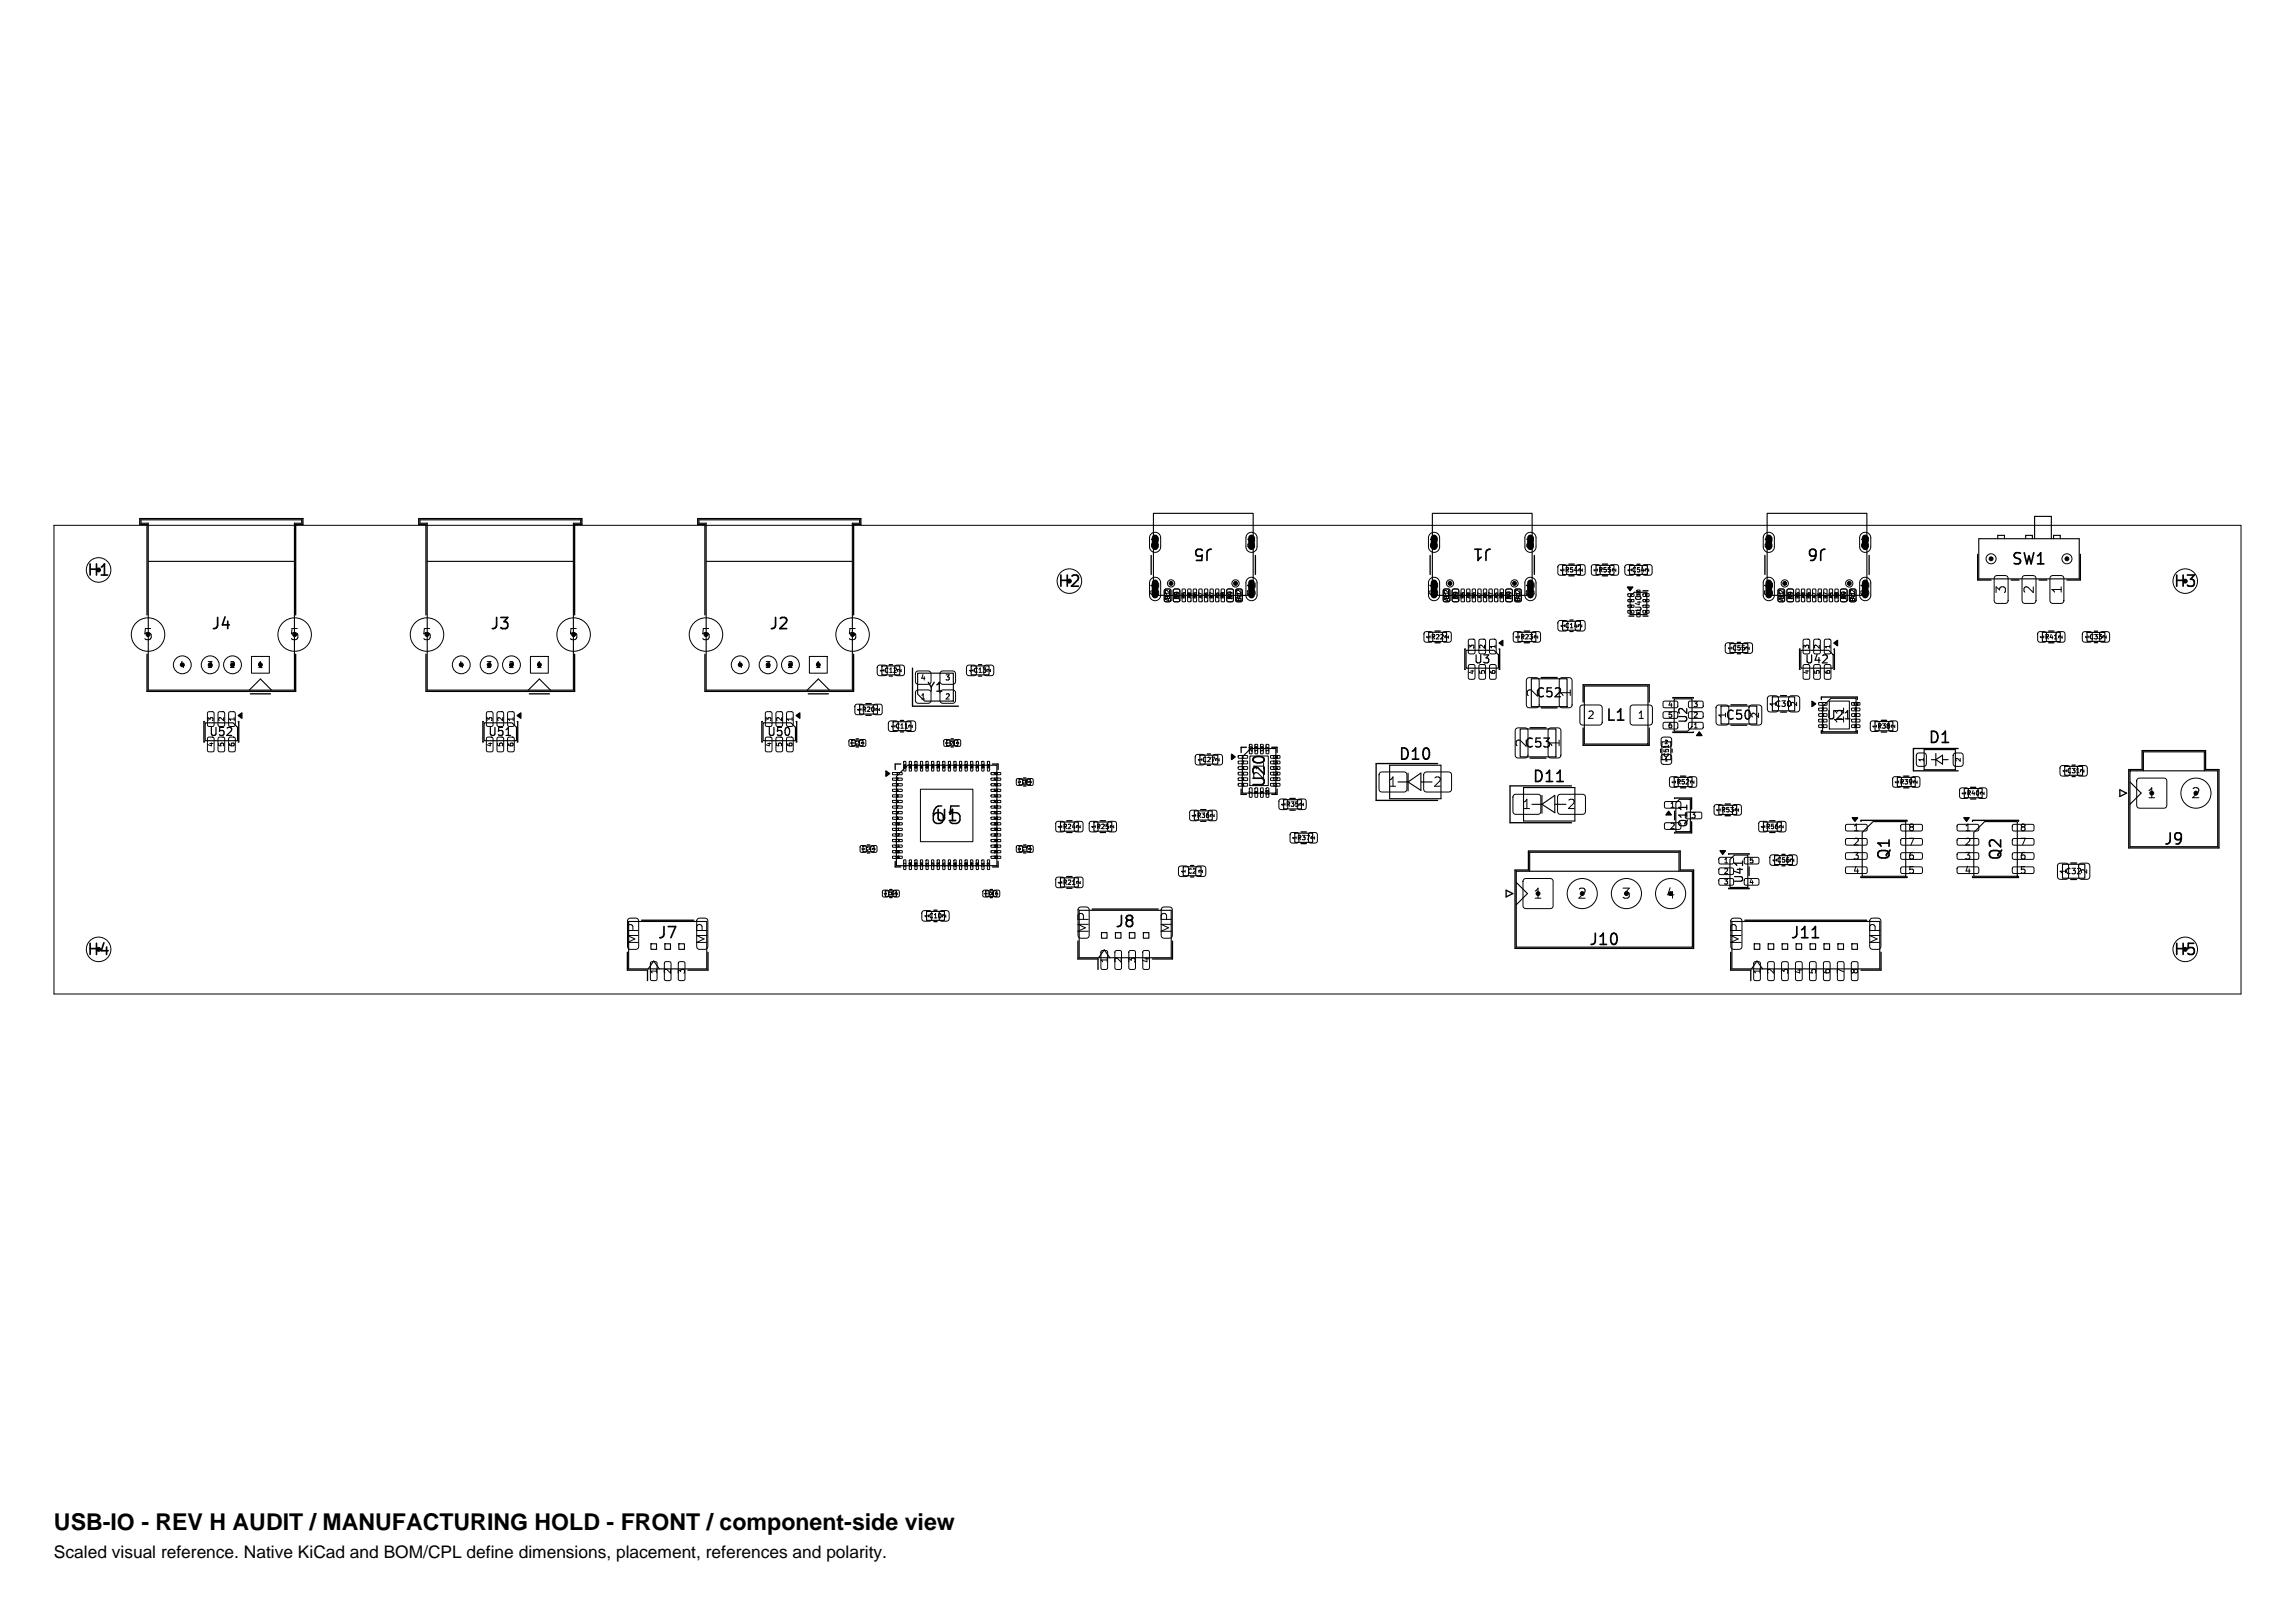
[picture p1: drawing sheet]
<svg xmlns="http://www.w3.org/2000/svg" width="420mm" height="297mm" viewBox="0 0 420 297" stroke-linecap="round" stroke-linejoin="round" font-family="sans-serif">
<defs><g id="words">
<text font-size="4.5" x="170.1" y="151.2">65</text>
<text font-size="4.2" x="9.9" y="280.1">USB-IO - REV H AUDIT / MANUFACTURING HOLD - FRONT / component-side view</text>
<text font-size="3.2" x="9.9" y="285.1">Scaled visual reference. Native KiCad and BOM/CPL define dimensions, placement, references and polarity.</text>
<g font-size="2.8">
<text x="222.2" y="100" transform="rotate(-180 222.2 100)">J5</text>
<text x="273.3" y="100" transform="rotate(-180 273.3 100)">J1</text>
<text x="334.5" y="100" transform="rotate(-180 334.5 100)">J6</text>
<text x="15.7" y="105.8">H1</text>
<text x="193.4" y="107.8">H2</text>
<text x="368" y="103.7">SW1</text>
<text x="397.6" y="107.8">H3</text>
<text x="26.1" y="117.4">5</text>
<text x="38.5" y="115.6">J4</text>
<text x="52.9" y="117.4">5</text>
<text x="77.1" y="117.4">5</text>
<text x="89.6" y="115.6">J3</text>
<text x="104" y="117.4">5</text>
<text x="128.2" y="117.4">5</text>
<text x="140.6" y="115.6">J2</text>
<text x="155" y="117.4">5</text>
<text x="293.7" y="132.3">L1</text>
<text x="352.7" y="136.4">D1</text>
<text x="255.8" y="139.5">D10</text>
<text x="280.3" y="143.6">D11</text>
<text x="231.9" y="144.3" transform="rotate(-90 231.9 144.3)">U20</text>
<text x="170.9" y="150.7">U1</text>
<text x="395.8" y="155">J9</text>
<text x="346.3" y="157.6" transform="rotate(-90 346.3 157.6)">Q1</text>
<text x="366.7" y="157.6" transform="rotate(-90 366.7 157.6)">Q2</text>
<text x="120.2" y="172.1">J7</text>
<text x="203.9" y="170.1">J8</text>
<text x="290.6" y="173.4">J10</text>
<text x="327.5" y="172.1">J11</text>
<text x="15.7" y="175.2">H4</text>
<text x="397.6" y="175.2">H5</text>
</g>
<g font-size="2.7">
<text x="117.1" y="173" transform="rotate(-90 117.1 173)">MP</text>
<text x="129.7" y="173" transform="rotate(-90 129.7 173)">MP</text>
<text x="199.5" y="170.9" transform="rotate(-90 199.5 170.9)">MP</text>
<text x="214.7" y="170.9" transform="rotate(-90 214.7 170.9)">MP</text>
<text x="319" y="173" transform="rotate(-90 319 173)">MP</text>
<text x="344.4" y="173" transform="rotate(-90 344.4 173)">MP</text>
</g>
<g font-size="2.6">
<text x="281.7" y="127.7" transform="rotate(-90 281.7 127.7)">2</text>
<text x="287.7" y="127.7" transform="rotate(-90 287.7 127.7)">1</text>
<text x="279.6" y="136.9" transform="rotate(-90 279.6 136.9)">2</text>
<text x="285.6" y="136.9" transform="rotate(-90 285.6 136.9)">1</text>
<text x="392.9" y="146.3">1</text>
<text x="401" y="146.3">2</text>
<text x="280.6" y="164.7">1</text>
<text x="288.6" y="164.7">2</text>
<text x="296.7" y="164.7">3</text>
<text x="304.8" y="164.7">4</text>
</g>
<text font-size="2.5" x="231.5" y="142.8" transform="rotate(-90 231.5 142.8)">21</text>
<g font-size="2.4">
<text x="367.3" y="108.7" transform="rotate(-90 367.3 108.7)">3</text>
<text x="372.4" y="108.7" transform="rotate(-90 372.4 108.7)">2</text>
<text x="377.5" y="108.7" transform="rotate(-90 377.5 108.7)">1</text>
<text x="337.7" y="132.5" transform="rotate(-90 337.7 132.5)">11</text>
<text x="254.1" y="144.2">1</text>
<text x="262.2" y="144.2">2</text>
<text x="278.6" y="148.2">1</text>
<text x="286.7" y="148.2">2</text>
</g>
<g font-size="2.3">
<text x="169.5" y="126.9">Y1</text>
<text x="280.9" y="127.9">C52</text>
<text x="278.9" y="137.1">C53</text>
<text x="315.7" y="132">C50</text>
</g>
<text font-size="2.1" x="334.2" y="131.9">U21</text>
<g font-size="2">
<text x="212.3" y="109.2" transform="rotate(-90 212.3 109.2)">S1</text>
<text x="229.9" y="109.2" transform="rotate(-90 229.9 109.2)">S1</text>
<text x="263.3" y="109.2" transform="rotate(-90 263.3 109.2)">S1</text>
<text x="281" y="109.2" transform="rotate(-90 281 109.2)">S1</text>
<text x="324.6" y="109.2" transform="rotate(-90 324.6 109.2)">S1</text>
<text x="342.2" y="109.2" transform="rotate(-90 342.2 109.2)">S1</text>
<text x="269.6" y="121.7">U3</text>
<text x="330.2" y="121.7">U42</text>
<text x="38.1" y="135">U52</text>
<text x="89.2" y="135">U51</text>
<text x="140.3" y="135">U50</text>
<text x="309.1" y="132.5" transform="rotate(-90 309.1 132.5)">U2</text>
<text x="309.1" y="151.6" transform="rotate(-90 309.1 151.6)">Q11</text>
<text x="319.3" y="161.8" transform="rotate(-90 319.3 161.8)">U41</text>
</g>
<g font-size="1.9">
<text x="290.5" y="131.7">2</text>
<text x="299.7" y="131.7">1</text>
</g>
<g font-size="1.7">
<text x="212.2" y="100.4" transform="rotate(-90 212.2 100.4)">S1</text>
<text x="229.8" y="100.4" transform="rotate(-90 229.8 100.4)">S1</text>
<text x="263.2" y="100.4" transform="rotate(-90 263.2 100.4)">S1</text>
<text x="280.8" y="100.4" transform="rotate(-90 280.8 100.4)">S1</text>
<text x="324.5" y="100.4" transform="rotate(-90 324.5 100.4)">S1</text>
<text x="342.1" y="100.4" transform="rotate(-90 342.1 100.4)">S1</text>
<text x="316" y="131.5" transform="rotate(-90 316 131.5)">1</text>
<text x="322" y="131.5" transform="rotate(-90 322 131.5)">2</text>
<text x="339.1" y="152.2">1</text>
<text x="339.1" y="154.8">2</text>
<text x="349.2" y="154.8">7</text>
<text x="349.2" y="152.2">8</text>
<text x="359.5" y="152.2">1</text>
<text x="359.5" y="154.8">2</text>
<text x="369.6" y="154.8">7</text>
<text x="369.6" y="152.2">8</text>
<text x="339.1" y="157.4">3</text>
<text x="339.1" y="160">4</text>
<text x="349.2" y="160">5</text>
<text x="349.2" y="157.4">6</text>
<text x="359.5" y="157.4">3</text>
<text x="359.5" y="160">4</text>
<text x="369.6" y="160">5</text>
<text x="369.6" y="157.4">6</text>
</g>
<g font-size="1.6">
<text x="120.4" y="178.3" transform="rotate(-90 120.4 178.3)">1</text>
<text x="122.9" y="178.3" transform="rotate(-90 122.9 178.3)">2</text>
<text x="125.5" y="178.3" transform="rotate(-90 125.5 178.3)">3</text>
<text x="202.8" y="176.2" transform="rotate(-90 202.8 176.2)">1</text>
<text x="205.4" y="176.2" transform="rotate(-90 205.4 176.2)">2</text>
<text x="207.9" y="176.2" transform="rotate(-90 207.9 176.2)">3</text>
<text x="210.5" y="176.2" transform="rotate(-90 210.5 176.2)">4</text>
<text x="322.3" y="178.3" transform="rotate(-90 322.3 178.3)">1</text>
<text x="324.8" y="178.3" transform="rotate(-90 324.8 178.3)">2</text>
<text x="327.4" y="178.3" transform="rotate(-90 327.4 178.3)">3</text>
<text x="329.9" y="178.3" transform="rotate(-90 329.9 178.3)">4</text>
<text x="332.5" y="178.3" transform="rotate(-90 332.5 178.3)">5</text>
<text x="335" y="178.3" transform="rotate(-90 335 178.3)">6</text>
<text x="337.6" y="178.3" transform="rotate(-90 337.6 178.3)">7</text>
<text x="340.1" y="178.3" transform="rotate(-90 340.1 178.3)">8</text>
</g>
<g font-size="1.5">
<text x="32.8" y="122.3">4</text>
<text x="37.9" y="122.3">3</text>
<text x="42" y="122.3">2</text>
<text x="47.1" y="122.3">1</text>
<text x="83.9" y="122.3">4</text>
<text x="89" y="122.3">3</text>
<text x="93.1" y="122.3">2</text>
<text x="98.2" y="122.3">1</text>
<text x="134.9" y="122.3">4</text>
<text x="140" y="122.3">3</text>
<text x="144.1" y="122.3">2</text>
<text x="149.2" y="122.3">1</text>
</g>
<g font-size="1.4">
<text x="300.6" y="112.1" transform="rotate(-90 300.6 112.1)">U40</text>
<text x="324.8" y="129.6">C30</text>
<text x="325.1" y="129.3" transform="rotate(-90 325.1 129.3)">1</text>
<text x="329" y="129.3" transform="rotate(-90 329 129.3)">2</text>
<text x="305.6" y="147.9">1</text>
<text x="309.4" y="149.9">3</text>
<text x="305.6" y="151.8">2</text>
<text x="377.9" y="160.2">C32</text>
<text x="378.2" y="159.9" transform="rotate(-90 378.2 159.9)">1</text>
<text x="382" y="159.9" transform="rotate(-90 382 159.9)">2</text>
</g>
<g font-size="1.3">
<text x="269.9" y="118.8" transform="rotate(-90 269.9 118.8)">3</text>
<text x="271.8" y="118.8" transform="rotate(-90 271.8 118.8)">2</text>
<text x="273.8" y="118.8" transform="rotate(-90 273.8 118.8)">1</text>
<text x="331.1" y="118.8" transform="rotate(-90 331.1 118.8)">3</text>
<text x="333.1" y="118.8" transform="rotate(-90 333.1 118.8)">2</text>
<text x="335" y="118.8" transform="rotate(-90 335 118.8)">1</text>
<text x="168.5" y="124.6">4</text>
<text x="173" y="124.6">3</text>
<text x="269.9" y="123.4" transform="rotate(-90 269.9 123.4)">4</text>
<text x="271.8" y="123.4" transform="rotate(-90 271.8 123.4)">5</text>
<text x="273.8" y="123.4" transform="rotate(-90 273.8 123.4)">6</text>
<text x="331.1" y="123.4" transform="rotate(-90 331.1 123.4)">4</text>
<text x="333.1" y="123.4" transform="rotate(-90 333.1 123.4)">5</text>
<text x="335" y="123.4" transform="rotate(-90 335 123.4)">6</text>
<text x="168.5" y="128.1">1</text>
<text x="173" y="128.1">2</text>
<text x="305.2" y="129.5">4</text>
<text x="305.2" y="131.4">5</text>
<text x="309.9" y="131.4">2</text>
<text x="309.9" y="129.5">3</text>
<text x="39.1" y="136.7" transform="rotate(-90 39.1 136.7)">4</text>
<text x="39.1" y="132" transform="rotate(-90 39.1 132)">3</text>
<text x="41.1" y="136.7" transform="rotate(-90 41.1 136.7)">5</text>
<text x="41.1" y="132" transform="rotate(-90 41.1 132)">2</text>
<text x="43" y="136.7" transform="rotate(-90 43 136.7)">6</text>
<text x="43" y="132" transform="rotate(-90 43 132)">1</text>
<text x="90.2" y="136.7" transform="rotate(-90 90.2 136.7)">4</text>
<text x="90.2" y="132" transform="rotate(-90 90.2 132)">3</text>
<text x="92.1" y="136.7" transform="rotate(-90 92.1 136.7)">5</text>
<text x="92.1" y="132" transform="rotate(-90 92.1 132)">2</text>
<text x="94.1" y="136.7" transform="rotate(-90 94.1 136.7)">6</text>
<text x="94.1" y="132" transform="rotate(-90 94.1 132)">1</text>
<text x="141.2" y="136.7" transform="rotate(-90 141.2 136.7)">4</text>
<text x="141.2" y="132" transform="rotate(-90 141.2 132)">3</text>
<text x="143.2" y="136.7" transform="rotate(-90 143.2 136.7)">5</text>
<text x="143.2" y="132" transform="rotate(-90 143.2 132)">2</text>
<text x="145.1" y="136.7" transform="rotate(-90 145.1 136.7)">6</text>
<text x="145.1" y="132" transform="rotate(-90 145.1 132)">1</text>
<text x="305.2" y="133.3">6</text>
<text x="309.9" y="133.3">1</text>
<text x="315.5" y="158.1">1</text>
<text x="315.5" y="160">2</text>
<text x="315.5" y="161.9">3</text>
<text x="320.1" y="161.9">4</text>
<text x="320.1" y="158.1">5</text>
</g>
<g font-size="1.1">
<text x="286.3" y="104.9">R54</text>
<text x="292.4" y="104.9">R55</text>
<text x="298.6" y="104.9">C54</text>
<text x="214.2" y="110.1" transform="rotate(-90 214.2 110.1)">A12</text>
<text x="214.2" y="109.7" transform="rotate(-90 214.2 109.7)">B1</text>
<text x="215.8" y="109.7" transform="rotate(-90 215.8 109.7)">B4</text>
<text x="225.6" y="109.7" transform="rotate(-90 225.6 109.7)">B9</text>
<text x="227.2" y="110.1" transform="rotate(-90 227.2 110.1)">B12</text>
<text x="227.2" y="109.7" transform="rotate(-90 227.2 109.7)">A1</text>
<text x="265.2" y="110.1" transform="rotate(-90 265.2 110.1)">A12</text>
<text x="265.2" y="109.7" transform="rotate(-90 265.2 109.7)">B1</text>
<text x="266.9" y="109.7" transform="rotate(-90 266.9 109.7)">B4</text>
<text x="276.7" y="109.7" transform="rotate(-90 276.7 109.7)">B9</text>
<text x="278.3" y="110.1" transform="rotate(-90 278.3 110.1)">B12</text>
<text x="278.3" y="109.7" transform="rotate(-90 278.3 109.7)">A1</text>
<text x="326.5" y="110.1" transform="rotate(-90 326.5 110.1)">A12</text>
<text x="326.5" y="109.7" transform="rotate(-90 326.5 109.7)">B1</text>
<text x="328.1" y="109.7" transform="rotate(-90 328.1 109.7)">B4</text>
<text x="337.9" y="109.7" transform="rotate(-90 337.9 109.7)">B9</text>
<text x="339.5" y="110.1" transform="rotate(-90 339.5 110.1)">B12</text>
<text x="339.5" y="109.7" transform="rotate(-90 339.5 109.7)">A1</text>
<text x="261.8" y="117.1">R22</text>
<text x="278.1" y="117.1">R23</text>
<text x="286.3" y="115.1">C14</text>
<text x="316.9" y="119.2">C55</text>
<text x="374.1" y="117.1">R41</text>
<text x="382.3" y="117.1">C33</text>
<text x="161.7" y="123.3">C12</text>
<text x="178.1" y="123.3">C13</text>
<text x="157.7" y="130.4">R20</text>
<text x="163.8" y="133.5">C11</text>
<text x="343.5" y="133.5">R38</text>
<text x="219.9" y="139.6">C27</text>
<text x="305.5" y="138.7" transform="rotate(-90 305.5 138.7)">C51</text>
<text x="306.7" y="143.7">R52</text>
<text x="347.6" y="143.7">R39</text>
<text x="352.1" y="139.4" transform="rotate(-90 352.1 139.4)">1</text>
<text x="358.9" y="139.4" transform="rotate(-90 358.9 139.4)">2</text>
<text x="378.2" y="141.6">C31</text>
<text x="218.9" y="149.8">R36</text>
<text x="235.3" y="147.8">R35</text>
<text x="314.9" y="148.8">R53</text>
<text x="359.8" y="145.7">R40</text>
<text x="194.4" y="151.9">R24</text>
<text x="200.5" y="151.9">R25</text>
<text x="237.3" y="153.9">R37</text>
<text x="323.1" y="151.9">R56</text>
<text x="217.3" y="160">C2</text>
<text x="325.1" y="158">C56</text>
<text x="194.4" y="162.1">R21</text>
<text x="169.9" y="168.2">C10</text>
</g>
<g font-size=".9">
<text x="286.3" y="104.6" transform="rotate(-90 286.3 104.6)">1</text>
<text x="289.7" y="104.6" transform="rotate(-90 289.7 104.6)">2</text>
<text x="292.4" y="104.6" transform="rotate(-90 292.4 104.6)">1</text>
<text x="295.8" y="104.6" transform="rotate(-90 295.8 104.6)">2</text>
<text x="298.7" y="104.6" transform="rotate(-90 298.7 104.6)">1</text>
<text x="301.8" y="104.6" transform="rotate(-90 301.8 104.6)">2</text>
<text x="217" y="109.6" transform="rotate(-90 217 109.6)">B5</text>
<text x="218" y="109.5" transform="rotate(-90 218 109.5)">A8</text>
<text x="219.1" y="109.6" transform="rotate(-90 219.1 109.6)">B6</text>
<text x="220.1" y="109.5" transform="rotate(-90 220.1 109.5)">A7</text>
<text x="221.1" y="109.5" transform="rotate(-90 221.1 109.5)">A6</text>
<text x="222.1" y="109.6" transform="rotate(-90 222.1 109.6)">B7</text>
<text x="223.1" y="109.5" transform="rotate(-90 223.1 109.5)">A5</text>
<text x="224.2" y="109.6" transform="rotate(-90 224.2 109.6)">B8</text>
<text x="268.1" y="109.6" transform="rotate(-90 268.1 109.6)">B5</text>
<text x="269.1" y="109.5" transform="rotate(-90 269.1 109.5)">A8</text>
<text x="270.1" y="109.6" transform="rotate(-90 270.1 109.6)">B6</text>
<text x="271.1" y="109.5" transform="rotate(-90 271.1 109.5)">A7</text>
<text x="272.2" y="109.5" transform="rotate(-90 272.2 109.5)">A6</text>
<text x="273.2" y="109.6" transform="rotate(-90 273.2 109.6)">B7</text>
<text x="274.2" y="109.5" transform="rotate(-90 274.2 109.5)">A5</text>
<text x="275.2" y="109.6" transform="rotate(-90 275.2 109.6)">B8</text>
<text x="329.3" y="109.6" transform="rotate(-90 329.3 109.6)">B5</text>
<text x="330.4" y="109.5" transform="rotate(-90 330.4 109.5)">A8</text>
<text x="331.4" y="109.6" transform="rotate(-90 331.4 109.6)">B6</text>
<text x="332.4" y="109.5" transform="rotate(-90 332.4 109.5)">A7</text>
<text x="333.4" y="109.5" transform="rotate(-90 333.4 109.5)">A6</text>
<text x="334.4" y="109.6" transform="rotate(-90 334.4 109.6)">B7</text>
<text x="335.5" y="109.5" transform="rotate(-90 335.5 109.5)">A5</text>
<text x="336.5" y="109.6" transform="rotate(-90 336.5 109.6)">B8</text>
<text x="261.8" y="116.9" transform="rotate(-90 261.8 116.9)">1</text>
<text x="265.2" y="116.9" transform="rotate(-90 265.2 116.9)">2</text>
<text x="278.1" y="116.9" transform="rotate(-90 278.1 116.9)">1</text>
<text x="281.5" y="116.9" transform="rotate(-90 281.5 116.9)">2</text>
<text x="286.4" y="114.8" transform="rotate(-90 286.4 114.8)">1</text>
<text x="289.6" y="114.8" transform="rotate(-90 289.6 114.8)">2</text>
<text x="317.1" y="118.9" transform="rotate(-90 317.1 118.9)">1</text>
<text x="320.2" y="118.9" transform="rotate(-90 320.2 118.9)">2</text>
<text x="374.1" y="116.9" transform="rotate(-90 374.1 116.9)">1</text>
<text x="377.5" y="116.9" transform="rotate(-90 377.5 116.9)">2</text>
<text x="382.4" y="116.9" transform="rotate(-90 382.4 116.9)">1</text>
<text x="385.6" y="116.9" transform="rotate(-90 385.6 116.9)">2</text>
<text x="161.9" y="123" transform="rotate(-90 161.9 123)">1</text>
<text x="165" y="123" transform="rotate(-90 165 123)">2</text>
<text x="178.2" y="123" transform="rotate(-90 178.2 123)">1</text>
<text x="181.4" y="123" transform="rotate(-90 181.4 123)">2</text>
<text x="157.7" y="130.1" transform="rotate(-90 157.7 130.1)">1</text>
<text x="161" y="130.1" transform="rotate(-90 161 130.1)">2</text>
<text x="163.9" y="133.2" transform="rotate(-90 163.9 133.2)">1</text>
<text x="167.1" y="133.2" transform="rotate(-90 167.1 133.2)">2</text>
<text x="304.6" y="136.2">2</text>
<text x="343.5" y="133.2" transform="rotate(-90 343.5 133.2)">1</text>
<text x="346.9" y="133.2" transform="rotate(-90 346.9 133.2)">2</text>
<text x="220.1" y="139.3" transform="rotate(-90 220.1 139.3)">1</text>
<text x="223.2" y="139.3" transform="rotate(-90 223.2 139.3)">2</text>
<text x="304.6" y="139.4">1</text>
<text x="306.7" y="143.4" transform="rotate(-90 306.7 143.4)">1</text>
<text x="310.1" y="143.4" transform="rotate(-90 310.1 143.4)">2</text>
<text x="347.6" y="143.4" transform="rotate(-90 347.6 143.4)">1</text>
<text x="350.9" y="143.4" transform="rotate(-90 350.9 143.4)">2</text>
<text x="378.3" y="141.4" transform="rotate(-90 378.3 141.4)">1</text>
<text x="381.5" y="141.4" transform="rotate(-90 381.5 141.4)">2</text>
<text x="218.9" y="149.5" transform="rotate(-90 218.9 149.5)">1</text>
<text x="222.3" y="149.5" transform="rotate(-90 222.3 149.5)">2</text>
<text x="235.3" y="147.5" transform="rotate(-90 235.3 147.5)">1</text>
<text x="238.6" y="147.5" transform="rotate(-90 238.6 147.5)">2</text>
<text x="314.9" y="148.5" transform="rotate(-90 314.9 148.5)">1</text>
<text x="318.3" y="148.5" transform="rotate(-90 318.3 148.5)">2</text>
<text x="359.8" y="145.5" transform="rotate(-90 359.8 145.5)">1</text>
<text x="363.2" y="145.5" transform="rotate(-90 363.2 145.5)">2</text>
<text x="194.4" y="151.6" transform="rotate(-90 194.4 151.6)">1</text>
<text x="197.8" y="151.6" transform="rotate(-90 197.8 151.6)">2</text>
<text x="200.6" y="151.6" transform="rotate(-90 200.6 151.6)">1</text>
<text x="203.9" y="151.6" transform="rotate(-90 203.9 151.6)">2</text>
<text x="237.3" y="153.6" transform="rotate(-90 237.3 153.6)">1</text>
<text x="240.7" y="153.6" transform="rotate(-90 240.7 153.6)">2</text>
<text x="323.1" y="151.6" transform="rotate(-90 323.1 151.6)">1</text>
<text x="326.4" y="151.6" transform="rotate(-90 326.4 151.6)">2</text>
<text x="194.4" y="161.8" transform="rotate(-90 194.4 161.8)">1</text>
<text x="197.8" y="161.8" transform="rotate(-90 197.8 161.8)">2</text>
<text x="217" y="159.8" transform="rotate(-90 217 159.8)">1</text>
<text x="220.2" y="159.8" transform="rotate(-90 220.2 159.8)">2</text>
<text x="325.2" y="157.7" transform="rotate(-90 325.2 157.7)">1</text>
<text x="328.4" y="157.7" transform="rotate(-90 328.4 157.7)">2</text>
<text x="170" y="167.9" transform="rotate(-90 170 167.9)">1</text>
<text x="173.2" y="167.9" transform="rotate(-90 173.2 167.9)">2</text>
</g>
<g font-size=".7">
<text x="333.3" y="129.1">1</text>
<text x="333.3" y="130.1">2</text>
<text x="333.3" y="131.2">3</text>
<text x="339.1" y="129.1">10</text>
<text x="339.4" y="131.2">8</text>
<text x="339.4" y="130.1">9</text>
<text x="156.3" y="136.3">C3</text>
<text x="173.7" y="136.3">C9</text>
<text x="229.2" y="137.6" transform="rotate(-90 229.2 137.6)">20</text>
<text x="230.2" y="137.6" transform="rotate(-90 230.2 137.6)">19</text>
<text x="231.3" y="137.6" transform="rotate(-90 231.3 137.6)">18</text>
<text x="232.3" y="137.6" transform="rotate(-90 232.3 137.6)">17</text>
<text x="333.3" y="132.2">4</text>
<text x="333.3" y="133.2">5</text>
<text x="339.4" y="133.2">6</text>
<text x="339.4" y="132.2">7</text>
<text x="187" y="143.5">C8</text>
<text x="227.2" y="138.8">1</text>
<text x="227.2" y="139.8">2</text>
<text x="227.2" y="140.9">3</text>
<text x="227.2" y="141.9">4</text>
<text x="227.2" y="142.9">5</text>
<text x="227.2" y="143.9">6</text>
<text x="232.9" y="143.9">11</text>
<text x="232.9" y="142.9">12</text>
<text x="232.9" y="141.9">13</text>
<text x="232.9" y="140.9">14</text>
<text x="232.9" y="139.8">15</text>
<text x="232.9" y="138.8">16</text>
<text x="229.2" y="145.3" transform="rotate(-90 229.2 145.3)">7</text>
<text x="230.2" y="145.3" transform="rotate(-90 230.2 145.3)">8</text>
<text x="231.3" y="145.3" transform="rotate(-90 231.3 145.3)">9</text>
<text x="232.3" y="145.5" transform="rotate(-90 232.3 145.5)">10</text>
<text x="158.4" y="155.7">C4</text>
<text x="187" y="155.7">C7</text>
<text x="162.5" y="163.9">C5</text>
<text x="180.8" y="163.9">C6</text>
</g>
<g font-size=".6">
<text x="300.1" y="112.5" transform="rotate(-90 300.1 112.5)">5</text>
<text x="300.1" y="109" transform="rotate(-90 300.1 109)">10</text>
<text x="156.2" y="136.2" transform="rotate(-90 156.2 136.2)">1</text>
<text x="158.2" y="136.2" transform="rotate(-90 158.2 136.2)">2</text>
<text x="173.5" y="136.2" transform="rotate(-90 173.5 136.2)">1</text>
<text x="175.5" y="136.2" transform="rotate(-90 175.5 136.2)">2</text>
<text x="164" y="141.8">1</text>
<text x="164" y="142.8">2</text>
<text x="164" y="143.9">3</text>
<text x="165.8" y="140.6" transform="rotate(-90 165.8 140.6)">64</text>
<text x="166.9" y="140.6" transform="rotate(-90 166.9 140.6)">63</text>
<text x="167.9" y="140.6" transform="rotate(-90 167.9 140.6)">62</text>
<text x="168.9" y="140.6" transform="rotate(-90 168.9 140.6)">61</text>
<text x="169.9" y="140.6" transform="rotate(-90 169.9 140.6)">60</text>
<text x="170.9" y="140.6" transform="rotate(-90 170.9 140.6)">59</text>
<text x="172" y="140.6" transform="rotate(-90 172 140.6)">58</text>
<text x="173" y="140.6" transform="rotate(-90 173 140.6)">57</text>
<text x="174" y="140.6" transform="rotate(-90 174 140.6)">56</text>
<text x="175" y="140.6" transform="rotate(-90 175 140.6)">55</text>
<text x="176.1" y="140.6" transform="rotate(-90 176.1 140.6)">54</text>
<text x="177.1" y="140.6" transform="rotate(-90 177.1 140.6)">53</text>
<text x="178.1" y="140.6" transform="rotate(-90 178.1 140.6)">52</text>
<text x="179.1" y="140.6" transform="rotate(-90 179.1 140.6)">51</text>
<text x="180.1" y="140.6" transform="rotate(-90 180.1 140.6)">50</text>
<text x="181.2" y="140.6" transform="rotate(-90 181.2 140.6)">49</text>
<text x="181.9" y="143.9">46</text>
<text x="181.9" y="142.8">47</text>
<text x="181.9" y="141.8">48</text>
<text x="186.8" y="143.3" transform="rotate(-90 186.8 143.3)">1</text>
<text x="188.8" y="143.3" transform="rotate(-90 188.8 143.3)">2</text>
<text x="164" y="144.9">4</text>
<text x="164" y="145.9">5</text>
<text x="164" y="146.9">6</text>
<text x="164" y="147.9">7</text>
<text x="164" y="149">8</text>
<text x="164" y="150">9</text>
<text x="181.9" y="150">40</text>
<text x="181.9" y="149">41</text>
<text x="181.9" y="147.9">42</text>
<text x="181.9" y="146.9">43</text>
<text x="181.9" y="145.9">44</text>
<text x="181.9" y="144.9">45</text>
<text x="158.2" y="155.6" transform="rotate(-90 158.2 155.6)">1</text>
<text x="160.2" y="155.6" transform="rotate(-90 160.2 155.6)">2</text>
<text x="163.8" y="151">10</text>
<text x="163.8" y="152">11</text>
<text x="163.8" y="153.1">12</text>
<text x="163.8" y="154.1">13</text>
<text x="163.8" y="155.1">14</text>
<text x="181.9" y="155.1">35</text>
<text x="181.9" y="154.1">36</text>
<text x="181.9" y="153.1">37</text>
<text x="181.9" y="152">38</text>
<text x="181.9" y="151">39</text>
<text x="186.8" y="155.6" transform="rotate(-90 186.8 155.6)">1</text>
<text x="188.8" y="155.6" transform="rotate(-90 188.8 155.6)">2</text>
<text x="163.8" y="156.1">15</text>
<text x="163.8" y="157.1">16</text>
<text x="165.8" y="158.6" transform="rotate(-90 165.8 158.6)">17</text>
<text x="166.9" y="158.6" transform="rotate(-90 166.9 158.6)">18</text>
<text x="167.9" y="158.6" transform="rotate(-90 167.9 158.6)">19</text>
<text x="168.9" y="158.6" transform="rotate(-90 168.9 158.6)">20</text>
<text x="169.9" y="158.6" transform="rotate(-90 169.9 158.6)">21</text>
<text x="170.9" y="158.6" transform="rotate(-90 170.9 158.6)">22</text>
<text x="172" y="158.6" transform="rotate(-90 172 158.6)">23</text>
<text x="173" y="158.6" transform="rotate(-90 173 158.6)">24</text>
<text x="174" y="158.6" transform="rotate(-90 174 158.6)">25</text>
<text x="175" y="158.6" transform="rotate(-90 175 158.6)">26</text>
<text x="176.1" y="158.6" transform="rotate(-90 176.1 158.6)">27</text>
<text x="177.1" y="158.6" transform="rotate(-90 177.1 158.6)">28</text>
<text x="178.1" y="158.6" transform="rotate(-90 178.1 158.6)">29</text>
<text x="179.1" y="158.6" transform="rotate(-90 179.1 158.6)">30</text>
<text x="180.1" y="158.6" transform="rotate(-90 180.1 158.6)">31</text>
<text x="181.2" y="158.6" transform="rotate(-90 181.2 158.6)">32</text>
<text x="181.9" y="157.1">33</text>
<text x="181.9" y="156.1">34</text>
<text x="162.3" y="163.7" transform="rotate(-90 162.3 163.7)">1</text>
<text x="164.3" y="163.7" transform="rotate(-90 164.3 163.7)">2</text>
<text x="180.7" y="163.7" transform="rotate(-90 180.7 163.7)">1</text>
<text x="182.7" y="163.7" transform="rotate(-90 182.7 163.7)">2</text>
</g>
<g font-size=".5">
<text x="298.3" y="109.1">1</text>
<text x="298.3" y="110.1">2</text>
<text x="298.3" y="111.2">3</text>
<text x="298.3" y="112.2">4</text>
<text x="301" y="112.2">6</text>
<text x="301" y="111.2">7</text>
<text x="301" y="110.1">8</text>
<text x="301" y="109.1">9</text>
</g>
</g></defs>
<path d="M92.6 134.6h.9M337.7 131.5h.9M308.7 147.3v.9M318.9 157.5v.9" fill="none" stroke="#000" stroke-width=".22"/>
<g fill="none" stroke="#000" stroke-width=".18">
<path d="M9.9 96.1h400.2v85.8h-400.2zM210.4 98.4a1.02 1.02 0 0 1 1-1 1.02 1.02 0 0 1 1 1M228 98.4a1.02 1.02 0 0 1 1-1 1.02 1.02 0 0 1 1.1 1M261.4 98.4a1.02 1.02 0 0 1 1-1 1.02 1.02 0 0 1 1.1 1M279.1 98.4a1.02 1.02 0 0 1 1-1 1.02 1.02 0 0 1 1 1M322.7 98.4a1.02 1.02 0 0 1 1-1 1.02 1.02 0 0 1 1 1M340.3 98.4a1.02 1.02 0 0 1 1-1 1.02 1.02 0 0 1 1.1 1M210.4 106.7a1.02 1.02 0 0 1 1-1.1 1.02 1.02 0 0 1 1 1.1M210.4 108.9a1.02 1.02 0 0 0 1 1 1.02 1.02 0 0 0 1-1M210.4 100.1a1.02 1.02 0 0 0 1 1 1.02 1.02 0 0 0 1-1M213.2 107.9l.8-.1 .3 .2v1.8l-.2 .3h-.7l-.3-.2zM214.8 107.9l.8-.1 .3 .2v1.8l-.2 .3h-.7l-.3-.2z"/>
<path d="M216.4 107.8h.4l.1 .1v2.1l-.1 .1h-.4l-.1-.1zM217.4 107.8h.4l.2 .1v2.1l-.2 .1h-.4v-.1zM218.4 107.8h.4l.2 .1v2.1l-.2 .1h-.3l-.1-.1zM219.4 107.8h.5l.1 .1v2.1l-.1 .1h-.4l-.1-.1zM220.5 107.8h.4l.1 .1v2.1l-.1 .1h-.4l-.1-.1zM221.5 107.8h.4l.1 .1v2.1l-.1 .1h-.4l-.1-.1zM222.5 107.8h.4l.2 .1v2.1l-.2 .1h-.3l-.1-.1zM223.5 107.8h.4l.2 .1v2.1l-.2 .1h-.3l-.1-.1zM224.6 107.9l.8-.1 .3 .2v1.8l-.2 .3h-.7l-.3-.2zM226.2 107.9l.9-.1 .2 .2 .1 1.8-.2 .3h-.8l-.2-.2zM228 106.7a1.02 1.02 0 0 1 1-1.1 1.02 1.02 0 0 1 1.1 1.1M228 108.9a1.02 1.02 0 0 0 1 1 1.02 1.02 0 0 0 1.1-1"/>
<path d="M228 100.1a1.02 1.02 0 0 0 1 1 1.02 1.02 0 0 0 1.1-1M260.7 115.7l.3-.1 1.1 .1 .1 .3v1.1l-.1 .3-.3 .1-1.1-.1-.1-.3v-1.1zM261.4 106.7a1.02 1.02 0 0 1 1-1.1 1.02 1.02 0 0 1 1.1 1.1M261.4 108.9a1.02 1.02 0 0 0 1 1 1.02 1.02 0 0 0 1.1-1M261.4 100.1a1.02 1.02 0 0 0 1 1 1.02 1.02 0 0 0 1.1-1M264.1 115.7l.3-.1 1.1 .1 .1 .3v1.1l-.1 .3-.3 .1-1.1-.1-.1-.3v-1.1zM264.2 107.9l.8-.1 .3 .2v1.8l-.1 .3h-.8l-.3-.2zM265.8 107.9l.9-.1 .3 .2v1.8l-.2 .3h-.7l-.3-.2zM267.4 107.8h.4l.2 .1v2.1l-.2 .1h-.3l-.1-.1zM268.4 107.8h.5l.1 .1v2.1l-.1 .1h-.4l-.1-.1zM268.8 117h.8l.3 .1v2.3l-.2 .2-.7 .1-.3-.2zM269.5 107.8h.4l.1 .1v2.1l-.1 .1h-.4l-.1-.1z"/>
<path d="M270.5 107.8h.4l.2 .1v2.1l-.2 .1h-.4l-.1-.1zM270.7 117h.9l.3 .1v2.3l-.2 .2-.7 .1-.3-.2zM271.5 107.8h.4l.2 .1v2.1l-.2 .1h-.3l-.1-.1zM272.5 107.8h.4l.2 .1v2.1l-.2 .1h-.3l-.1-.1zM272.7 117h.8l.3 .1v2.3l-.2 .2-.7 .1-.3-.2zM273.6 107.8h.4l.1 .1v2.1l-.1 .1h-.4l-.1-.1zM274.6 107.8h.4l.1 .1v2.1l-.1 .1h-.4l-.1-.1zM275.6 107.9l.9-.1 .3 .2v1.8l-.2 .3h-.7l-.3-.2zM277 115.7l.3-.1 1.1 .1 .2 .3v1.1l-.2 .3-.2 .1-1.2-.1-.1-.3v-1.1zM277.3 107.9l.8-.1 .3 .2v1.8l-.2 .3h-.7l-.3-.2zM279.1 106.7a1.02 1.02 0 0 1 1-1.1 1.02 1.02 0 0 1 1 1.1M279.1 108.9a1.02 1.02 0 0 0 1 1 1.02 1.02 0 0 0 1-1"/>
<path d="M279.1 100.1a1.02 1.02 0 0 0 1 1 1.02 1.02 0 0 0 1-1M280.4 115.7l.3-.1 1.1 .1 .1 .3v1.1l-.1 .3-.3 .1-1.1-.1-.1-.3v-1.1zM285.2 103.4l.3-.1 1.1 .1 .1 .3v1.2l-.1 .2-.3 .2-1.1-.2-.1-.2v-1.2zM285.2 113.7l.4-.2h.9l.3 .2 .1 .3v1l-.1 .3-.3 .2h-.9l-.4-.2-.1-.3v-1zM288.4 113.7l.3-.2h.9l.4 .2 .1 .3v1l-.1 .3-.4 .2h-.9l-.3-.2-.1-.3v-1zM288.6 103.4l.3-.1 1.1 .1 .1 .3v1.2l-.1 .2-.3 .2-1.1-.2-.1-.2v-1.2zM291.3 103.4l.3-.1 1.1 .1 .2 .3v1.2l-.2 .2-.3 .2-1.1-.2-.1-.2v-1.2zM294.7 103.4l.3-.1 1.1 .1 .1 .3v1.2l-.1 .2-.3 .2-1.1-.2-.1-.2v-1.2zM297.5 103.5l.3-.2h.9l.4 .2 .1 .3v1l-.1 .3-.4 .2h-.9l-.3-.2-.2-.3v-1zM297.9 108.7l1.1-.1v.5h-1zM297.9 109.7h1.1v.4h-1zM297.9 110.8l1.1-.1v.4h-1z"/>
<path d="M297.9 111.7h1.1v.4l-1 .1zM299.6 111.7h.5v1.2l-.5-.1zM299.6 108h.5v1.2l-.5-.1zM300.6 103.5l.4-.2h.9l.3 .2 .2 .3v1l-.2 .3-.3 .2h-.9l-.4-.2-.1-.3v-1zM300.7 111.7h1l.1 .4-1.1 .1zM300.7 110.8l1-.1 .1 .4h-1.1zM300.7 109.7h1l.1 .4h-1.1zM300.7 108.7l1-.1 .1 .5h-1.1zM315.9 117.8l.3-.2h.9l.3 .2 .2 .3v1l-.2 .3-.3 .2h-.9l-.3-.2-.2-.3v-1zM319 117.8l.4-.2h.9l.3 .2 .1 .3v1l-.1 .3-.3 .2h-.9l-.4-.2-.1-.3v-1zM322.7 106.7a1.02 1.02 0 0 1 1-1.1 1.02 1.02 0 0 1 1 1.1M322.7 108.9a1.02 1.02 0 0 0 1 1 1.02 1.02 0 0 0 1-1"/>
<path d="M322.7 100.1a1.02 1.02 0 0 0 1 1 1.02 1.02 0 0 0 1-1M325.5 107.9l.8-.1 .3 .2v1.8l-.2 .3h-.7l-.3-.2zM327.1 107.9l.8-.1 .3 .2v1.8l-.2 .3h-.7l-.3-.2zM328.7 107.8h.4l.2 .1v2.1l-.2 .1h-.4l-.1-.1zM329.7 107.8h.4l.2 .1v2.1l-.2 .1h-.3l-.1-.1zM330.1 117h.8l.3 .1v2.3l-.2 .2-.7 .1-.3-.2zM330.7 107.8h.4l.2 .1v2.1l-.2 .1h-.3l-.1-.1zM331.8 107.8h.4l.1 .1v2.1l-.1 .1h-.4l-.1-.1zM332 117h.8l.3 .1v2.3l-.2 .2-.7 .1-.3-.2zM332.8 107.8h.4l.1 .1v2.1l-.1 .1h-.4l-.1-.1zM333.8 107.8h.4l.2 .1v2.1l-.2 .1h-.4l-.1-.1zM333.9 117h.9l.3 .1v2.3l-.2 .2-.7 .1-.3-.2z"/>
<path d="M334.8 107.8h.4l.2 .1v2.1l-.2 .1h-.3l-.1-.1zM335.8 107.8h.5l.1 .1v2.1l-.1 .1h-.4l-.1-.1zM336.9 107.9l.8-.1 .3 .2v1.8l-.2 .3h-.7l-.3-.2zM338.5 107.9l.9-.1 .2 .2 .1 1.8-.2 .3h-.7l-.3-.2zM340.3 106.7a1.02 1.02 0 0 1 1-1.1 1.02 1.02 0 0 1 1.1 1.1M340.3 108.9a1.02 1.02 0 0 0 1 1 1.02 1.02 0 0 0 1.1-1M340.3 100.1a1.02 1.02 0 0 0 1 1 1.02 1.02 0 0 0 1.1-1M365.1 105.5l.4-.2h1.5a.51 .51 0 0 1 .5 .5v4.1a.51 .51 0 0 1-.5 .5h-1.5a.51 .51 0 0 1-.6-.5v-4.1zM370.2 105.5l.4-.2h1.5a.51 .51 0 0 1 .5 .5v4.1a.51 .51 0 0 1-.5 .5h-1.5a.51 .51 0 0 1-.6-.5v-4.1zM373 115.7l.3-.1 1.1 .1 .1 .3v1.1l-.1 .3-.3 .1-1.1-.1-.1-.3v-1.1zM375.3 105.5l.4-.2h1.5a.51 .51 0 0 1 .5 .5v4.1a.51 .51 0 0 1-.5 .5h-1.5a.51 .51 0 0 1-.5-.5v-4.1zM376 116.9h.4"/>
<path d="M376.4 115.7l.3-.1 1.1 .1 .1 .3v1.1l-.1 .3-.3 .1-1.1-.1-.1-.3v-1.1zM381.2 115.7l.3-.1h1l.3 .1 .1 .3v1.1l-.1 .3-.3 .1h-1l-.3-.1-.1-.3v-1.1zM384.4 115.7l.3-.1h.9l.3 .1 .2 .3v1.1l-.2 .3-.3 .1h-.9l-.3-.1-.2-.3v-1.1zM38 130.3l.9-.1 .3 .2v2.2l-.2 .3h-.7l-.3-.1zM38 135l.9-.1 .3 .2v2.2l-.2 .3h-.7l-.3-.2zM40 130.3l.8-.1 .3 .2v2.2l-.2 .3h-.7l-.3-.1zM40 135l.8-.1 .3 .2v2.2l-.2 .3h-.7l-.3-.2zM41.9 130.3l.9-.1 .2 .2 .1 2.2-.2 .3h-.8l-.2-.1zM41.9 135l.9-.1 .2 .2 .1 2.2-.2 .3h-.8l-.2-.2zM46 120.1h3.3v3.1h-3.3zM89.1 130.3l.8-.1 .3 .2v2.2l-.2 .3h-.7l-.3-.1zM89.1 135l.8-.1 .3 .2v2.2l-.2 .3h-.7l-.3-.2z"/>
<path d="M91 130.3l.9-.1 .2 .2 .1 2.2-.2 .3h-.7l-.3-.1zM91 135l.9-.1 .2 .2 .1 2.2-.2 .3h-.7l-.3-.2zM93 130.3l.8-.1 .3 .2v2.2l-.2 .3h-.7l-.3-.1zM93 135l.8-.1 .3 .2v2.2l-.2 .3h-.7l-.3-.2zM97.1 120.1h3.2v3.1h-3.2zM140.1 130.3l.9-.1 .3 .2v2.2l-.2 .3h-.7l-.3-.1zM140.1 135l.9-.1 .3 .2v2.2l-.2 .3h-.7l-.3-.2zM142.1 130.3l.8-.1 .3 .2v2.2l-.2 .3h-.7l-.3-.1zM142.1 135l.8-.1 .3 .2v2.2l-.2 .3h-.7l-.3-.2zM144 130.3l.9-.1 .2 .2 .1 2.2-.2 .3h-.8l-.2-.1zM144 135l.9-.1 .2 .2 .1 2.2-.2 .3h-.8l-.2-.2zM148.1 120.1h3.3v3.1h-3.3z"/>
<path d="M155.4 135.4h1v1.1h-1zM156.6 129l.3-.1 1.1 .1 .1 .3v1.1l-.1 .3-.3 .1-1.1-.1-.2-.3v-1.1zM157.4 135.4h1v1.1h-1zM159.9 129l.3-.1 1.1 .1 .1 .3v1.1l-.1 .3-.3 .1-1.1-.1-.1-.3v-1.1zM160.7 121.8l.3-.1h.9l.3 .1 .2 .4v1l-.2 .3-.3 .1h-.9l-.3-.1-.2-.3v-1zM162.7 132.1l.3-.2h1l.3 .2 .1 .3v1l-.1 .3-.3 .2h-1l-.3-.2-.1-.3v-1zM163.8 121.8l.4-.1h.9l.3 .1 .1 .4v1l-.1 .3-.3 .1h-.9l-.4-.1-.1-.3v-1zM165.4 139.4h.4v1.6l-.1 .1-.3-.1zM165.6 133.3h.5M165.9 132.1l.3-.2h.9l.3 .2 .2 .3v1l-.2 .3-.3 .2h-.9l-.3-.2-.2-.3v-1zM166.4 139.4h.4v1.6l-.1 .1-.3-.1zM167.5 139.4h.3v1.6l-.1 .1-.3-.1z"/>
<path d="M167.7 126.4l.3-.1h1.9a.51 .51 0 0 1 .5 .5v1.4a.51 .51 0 0 1-.5 .5h-1.9a.51 .51 0 0 1-.5-.5v-1.4zM167.7 122.9l.3-.1h1.9a.51 .51 0 0 1 .5 .5v1.4a.51 .51 0 0 1-.5 .5h-1.9a.51 .51 0 0 1-.5-.5v-1.4zM168.5 139.4h.4v1.6l-.1 .1-.4-.1zM169.5 139.4h.4v1.6l-.1 .1-.3-.1zM170.5 139.4h.4v1.6l-.1 .1-.3-.1zM171.5 139.4h.4v1.6l-.1 .1-.3-.1zM172.2 126.4l.3-.1h1.9a.51 .51 0 0 1 .5 .5v1.4a.51 .51 0 0 1-.5 .5h-1.9a.51 .51 0 0 1-.5-.5v-1.4zM172.2 122.9l.3-.1h1.9a.51 .51 0 0 1 .5 .5v1.4a.51 .51 0 0 1-.5 .5h-1.9a.51 .51 0 0 1-.5-.5v-1.4zM172.6 139.4h.3v1.6l-.1 .1-.3-.1zM172.8 135.4h1v1.1h-1zM173.6 139.4h.4v1.6l-.1 .1-.4-.1zM174.6 139.4h.4v1.6l-.1 .1-.3-.1z"/>
<path d="M174.8 135.4h.9v1.1h-.9zM175.6 139.4h.4v1.6l-.1 .1-.3-.1zM176.6 139.4h.4v1.6l-.1 .1-.3-.1zM177 121.8l.3-.1h.9l.4 .1 .1 .4v1l-.1 .3-.4 .1h-.9l-.3-.1-.1-.3v-1zM177.7 139.4h.3v1.6l-.1 .1-.3-.1zM178.7 139.4h.4v1.6l-.1 .1-.3-.1zM179.7 139.4h.4v1.6l-.1 .1-.3-.1zM180.2 121.8l.3-.1h.9l.3 .1 .2 .4v1l-.2 .3-.3 .1h-.9l-.3-.1-.2-.3v-1zM180.7 139.4h.4v1.6l-.1 .1-.3-.1zM218.9 138.2l.3-.2h.9l.3 .2 .2 .3v1l-.2 .3-.3 .2h-.9l-.3-.2-.2-.3v-1zM222 138.2l.4-.2h.9l.3 .2 .1 .3v1l-.1 .3-.3 .2h-.9l-.4-.2-.1-.3v-1zM226.6 138.3h1.6l.1 .4h-1.6z"/>
<path d="M226.6 139.3h1.6l.1 .4-1.6 .1zM228.7 136.2l.4 .1v1.6h-.5zM228.7 138.4h3.4v5.4h-3.4zM229.7 136.2l.5 .1-.1 1.6h-.4zM230.7 136.2l.5 .1-.1 1.6h-.4zM231.7 136.2l.5 .1-.1 1.6h-.4zM232.6 139.3h1.6v.4l-1.6 .1zM232.6 138.3h1.6v.4h-1.6zM268.8 121.7l.8-.1 .3 .2v2.2l-.2 .3h-.7l-.3-.2zM270.7 121.7l.9-.1 .3 .2v2.2l-.2 .3h-.7l-.3-.2zM272.7 121.7l.8-.1 .3 .2v2.2l-.2 .3h-.7l-.3-.2zM277.4 133.3l.4-.1h1.3a.51 .51 0 0 1 .5 .5v4.5a.51 .51 0 0 1-.5 .5h-1.3a.51 .51 0 0 1-.5-.5v-4.5z"/>
<path d="M279.5 124.2l.3-.2h1.4a.51 .51 0 0 1 .5 .5v4.5a.51 .51 0 0 1-.5 .5h-1.4a.51 .51 0 0 1-.5-.5v-4.5zM283.5 133.3l.3-.1h1.3a.51 .51 0 0 1 .6 .5v4.5a.51 .51 0 0 1-.6 .5h-1.3a.51 .51 0 0 1-.5-.5v-4.5zM285.5 124.2l.4-.2h1.3a.51 .51 0 0 1 .5 .5v4.5a.51 .51 0 0 1-.5 .5h-1.3a.51 .51 0 0 1-.5-.5v-4.5zM289.3 129.2l.3-.2h3.1a.51 .51 0 0 1 .5 .5v2.7a.51 .51 0 0 1-.5 .5h-3.1a.51 .51 0 0 1-.5-.5v-2.7zM298.5 129.2l.3-.2h3.1a.51 .51 0 0 1 .5 .5v2.7a.51 .51 0 0 1-.5 .5h-3.1a.51 .51 0 0 1-.5-.5v-2.7zM304.1 138.2l.3-.2h1.1l.3 .2 .1 .3v.9l-.1 .3-.3 .2h-1.1l-.3-.2-.1-.3v-.9zM304.1 135l.3-.1h1.1l.3 .1 .1 .3v1l-.1 .3-.3 .1h-1.1l-.3-.1-.1-.3v-1zM304.4 128.4l2.5-.1 .1 .3v.7l-.3 .2h-2.2l-.2-.3zM304.4 130.3h2.5l.1 .2v.8l-.3 .2-2.2-.1-.2-.2zM304.4 132.3l2.5-.1 .1 .3v.7l-.3 .2h-2.2l-.2-.3zM305.3 136.3v.5M309.1 132.3l2.4-.1 .2 .3v.7l-.3 .2h-2.2l-.2-.3z"/>
<path d="M309.1 130.3h2.4l.2 .2v.8l-.3 .2-2.2-.1-.2-.2zM309.1 128.4l2.4-.1 .2 .3v.7l-.3 .2h-2.2l-.2-.3zM314.2 129.2l.4-.2h1.3a.51 .51 0 0 1 .5 .5v2.7a.51 .51 0 0 1-.5 .5h-1.3a.51 .51 0 0 1-.6-.5v-2.7zM320.2 129.2l.4-.2h1.3a.51 .51 0 0 1 .5 .5v2.7a.51 .51 0 0 1-.5 .5h-1.3a.51 .51 0 0 1-.5-.5v-2.7zM323.6 127.5l.3-.2h1.1a.51 .51 0 0 1 .5 .5v2a.51 .51 0 0 1-.5 .5h-1.1a.51 .51 0 0 1-.5-.5v-2zM327.5 127.5l.3-.2h1a.51 .51 0 0 1 .6 .5v2a.51 .51 0 0 1-.6 .5h-1a.51 .51 0 0 1-.5-.5v-2zM330.1 121.7l.8-.1 .3 .2v2.2l-.2 .3h-.7l-.3-.2zM332 121.7l.8-.1 .3 .2v2.2l-.2 .3h-.7l-.3-.2zM332.9 128.6h1.4l.1 .4h-1.5zM332.9 129.6h1.4l.1 .4-1.5 .1zM332.9 130.6h1.4l.1 .4-1.5 .1zM332.9 131.6h1.4l.1 .4-1.5 .1z"/>
<path d="M332.9 132.7l1.4-.1 .1 .5h-1.5zM333.9 121.7l.9-.1 .3 .2v2.2l-.2 .3h-.7l-.3-.2zM334.8 128.3h3.6v5.1h-3.6zM338.9 132.7l1.4-.1 .1 .5h-1.5zM338.9 131.6h1.4l.1 .4-1.5 .1zM338.9 130.6h1.4l.1 .4-1.5 .1zM338.9 129.6h1.4l.1 .4-1.5 .1zM338.9 128.6h1.4l.1 .4h-1.5zM342.4 132l.3-.1 1.1 .1 .1 .3v1.1l-.1 .3-.3 .2-1.1-.2-.1-.3v-1.1zM345.8 132l.3-.1 1.1 .1 .1 .3v1.1l-.1 .3-.3 .2-1.1-.2-.2-.3v-1.1zM350.8 137.9l.4-.1h.9l.3 .1 .1 .3v1.6l-.1 .3-.3 .1h-.9l-.4-.1-.1-.3v-1.6zM357.6 137.9l.3-.1h.9l.3 .1 .2 .3v1.6l-.2 .3-.3 .1h-.9l-.3-.1-.2-.3v-1.6z"/>
<path d="M157.5 154.8h1v1.1h-1zM159.4 154.8h1v1.1h-1zM163.4 141.4h1.6l.1 .3-.1 .1h-1.6zM163.4 142.4h1.6l.1 .3-.1 .1h-1.6zM163.4 143.4h1.6l.1 .3-.1 .1h-1.6zM163.4 144.5l1.6-.1 .1 .3-.1 .1h-1.6zM163.4 145.5l1.6-.1 .1 .4-.1 .1h-1.6zM163.4 146.5h1.6l.1 .3-.1 .1h-1.6zM163.4 147.5h1.6l.1 .3-.1 .1h-1.6zM163.4 148.5h1.6l.1 .3-.1 .1h-1.6zM163.4 149.6l1.6-.1 .1 .3-.1 .1h-1.6zM163.4 150.6h1.6l.1 .3-.1 .1h-1.6z"/>
<path d="M163.4 151.6h1.6l.1 .3-.1 .1h-1.6zM163.4 152.6h1.6l.1 .3-.1 .1h-1.6zM163.4 153.6h1.6l.1 .3-.1 .1h-1.6zM163.4 154.7l1.6-.1 .1 .3-.1 .1h-1.6zM163.4 155.7h1.6l.1 .3-.1 .1h-1.6zM163.4 156.7h1.6l.1 .3-.1 .1h-1.6zM165.4 157.4h.4v1.6l-.1 .1-.3-.1zM166.4 157.4h.4v1.6l-.1 .1-.3-.1zM167.5 157.4h.3v1.6l-.1 .1-.3-.1zM168.4 144.4h9.6v9.6h-9.6zM168.5 157.4h.4v1.6l-.1 .1-.4-.1zM169.5 157.4h.4v1.6l-.1 .1-.3-.1z"/>
<path d="M170.5 157.4h.4v1.6l-.1 .1-.3-.1zM171.5 157.4h.4v1.6l-.1 .1-.3-.1zM172.6 157.4h.3v1.6l-.1 .1-.3-.1zM173.6 157.4h.4v1.6l-.1 .1-.4-.1zM174.6 157.4h.4v1.6l-.1 .1-.3-.1zM175.6 157.4h.4v1.6l-.1 .1-.3-.1zM176.6 157.4h.4v1.6l-.1 .1-.3-.1zM177.7 157.4h.3v1.6l-.1 .1-.3-.1zM178.7 157.4h.4v1.6l-.1 .1-.3-.1zM179.7 157.4h.4v1.6l-.1 .1-.3-.1zM180.7 157.4h.4v1.6l-.1 .1-.3-.1zM181.4 156.7h1.6l.1 .3-.1 .1h-1.5z"/>
<path d="M181.4 155.7h1.6l.1 .3-.1 .1h-1.5zM181.4 154.7l1.6-.1 .1 .3-.1 .1h-1.5zM181.4 153.6h1.6l.1 .3-.1 .1h-1.5zM181.4 152.6h1.6l.1 .3-.1 .1h-1.5zM181.4 151.6h1.6l.1 .3-.1 .1h-1.5zM181.4 150.6h1.6l.1 .3-.1 .1h-1.5zM181.4 149.6l1.6-.1 .1 .3-.1 .1h-1.5zM181.4 148.5h1.6l.1 .3-.1 .1h-1.5zM181.4 147.5h1.6l.1 .3-.1 .1h-1.5zM181.4 146.5h1.6l.1 .3-.1 .1h-1.5zM181.4 145.5l1.6-.1 .1 .4-.1 .1h-1.5zM181.4 144.5l1.6-.1 .1 .3-.1 .1h-1.5z"/>
<path d="M181.4 143.4h1.6l.1 .3-.1 .1h-1.5zM181.4 142.4h1.6l.1 .3-.1 .1h-1.5zM181.4 141.4h1.6l.1 .3-.1 .1h-1.5zM186.1 154.8h.9v1.1h-.9zM186.1 142.5h.9v1.1h-.9zM188 154.8h1v1.1h-1zM188 142.5h1v1.1h-1zM193.3 150.4l.3-.1 1.1 .1 .1 .3v1.1l-.1 .3-.3 .1-1.1-.1-.1-.3v-1.1zM196.7 150.4l.3-.1 1.1 .1 .1 .3v1.1l-.1 .3-.3 .1-1.1-.1-.1-.3v-1.1zM199.4 150.4l.3-.1 1.1 .1 .2 .3v1.1l-.2 .3-.2 .1-1.2-.1-.1-.3v-1.1zM202.8 150.4l.3-.1 1.1 .1 .1 .3v1.1l-.1 .3-.3 .1-1.1-.1-.1-.3v-1.1zM215.8 158.6l.3-.1h.9l.4 .1 .1 .3v1l-.1 .4-.4 .1h-.9l-.3-.1-.1-.4v-1z"/>
<path d="M217.8 148.4l.3-.1 1.1 .1 .1 .3v1.1l-.1 .3-.3 .1-1.1-.1-.1-.3v-1.1zM219 158.6l.3-.1h.9l.3 .1 .2 .3v1l-.2 .4-.3 .1h-.9l-.3-.1-.2-.4v-1zM221.2 148.4l.3-.1 1.1 .1 .1 .3v1.1l-.1 .3-.3 .1-1.1-.1-.1-.3v-1.1zM226.6 140.3h1.6l.1 .4-1.6 .1zM226.6 141.3h1.6l.1 .4-1.6 .1zM226.6 142.4l1.6-.1 .1 .5h-1.6zM226.6 143.4h1.6l.1 .4-1.6 .1zM228.7 144.2h.4v1.7l-.5-.1zM229.7 144.2h.5l-.1 1.7-.4-.1zM230.7 144.2h.5l-.1 1.7-.4-.1zM231.7 144.2h.5l-.1 1.7-.4-.1zM232.6 143.4h1.6v.4l-1.6 .1z"/>
<path d="M232.6 142.4l1.6-.1v.5h-1.6zM232.6 141.3h1.6v.4l-1.6 .1zM232.6 140.3h1.6v.4l-1.6 .1zM234.2 146.3l.3-.1 1.1 .1 .1 .3v1.1l-.1 .3-.3 .2-1.1-.2-.2-.3v-1.1zM236.2 152.5l.3-.2 1.1 .2 .1 .2v1.2l-.1 .3-.3 .1-1.1-.1-.1-.3v-1.2zM237.5 146.3l.3-.1 1.1 .1 .1 .3v1.1l-.1 .3-.3 .2-1.1-.2-.1-.3v-1.1zM239.6 152.5l.3-.2 1.1 .2 .1 .2v1.2l-.1 .3-.3 .1-1.1-.1-.1-.3v-1.2zM252.5 141.4l.4-.1h4.1a.51 .51 0 0 1 .5 .5v2.6a.51 .51 0 0 1-.5 .5h-4.1a.51 .51 0 0 1-.5-.5v-2.6zM260.7 141.4l.4-.1h4a.51 .51 0 0 1 .5 .5v2.6a.51 .51 0 0 1-.5 .5h-4a.51 .51 0 0 1-.6-.5v-2.6zM277 145.5l.4-.2h4.1a.51 .51 0 0 1 .5 .6v2.6a.51 .51 0 0 1-.5 .5h-4.1a.51 .51 0 0 1-.5-.5v-2.6zM285.2 145.5l.4-.2h4a.51 .51 0 0 1 .6 .6v2.6a.51 .51 0 0 1-.6 .5h-4a.51 .51 0 0 1-.6-.5v-2.6zM304.7 146.8l2.7-.1 .2 .3v.7l-.3 .2h-2.5l-.2-.3z"/>
<path d="M304.7 150.6h2.7l.2 .3v.7l-.3 .2h-2.5l-.2-.3zM305.6 142.2l.3-.1 1.1 .1 .2 .3v1.2l-.2 .2-.3 .2-1.1-.2-.1-.2v-1.2zM308.5 148.7l2.8-.1 .1 .3v.7l-.3 .2h-2.5l-.2-.3zM309 142.2l.3-.1 1.1 .1 .1 .3v1.2l-.1 .2-.3 .2-1.1-.2-.1-.2v-1.2zM313.8 147.4l.3-.2 1.1 .2 .1 .2v1.2l-.1 .3-.3 .1-1.1-.1-.1-.3v-1.2zM314.6 157l2.5-.1 .2 .3-.1 .7-.2 .2h-2.3l-.1-.3zM314.6 158.9l2.5-.1 .2 .3-.1 .8-.2 .1h-2.3l-.1-.3zM317.2 147.4l.3-.2 1.1 .2 .1 .2v1.2l-.1 .3-.3 .1-1.1-.1-.1-.3v-1.2zM319.3 157l2.4-.1 .2 .3v.7l-.3 .2h-2.2l-.2-.3zM322 150.4l.3-.1 1.1 .1 .1 .3v1.1l-.1 .3-.3 .1-1.1-.1-.1-.3v-1.1zM324 156.6l.4-.2h.9l.3 .2 .1 .3v1l-.1 .3-.3 .2h-.9l-.4-.2-.1-.3v-1zM325.3 150.4l.3-.1 1.1 .1 .2 .3v1.1l-.2 .3-.3 .1-1.1-.1-.1-.3v-1.1z"/>
<path d="M327.2 156.6l.3-.2h.9l.4 .2 .1 .3v1l-.1 .3-.4 .2h-.9l-.3-.2-.1-.3v-1zM337.8 150.9h3.7l.2 .3v.7l-.3 .2h-3.5l-.2-.3zM337.8 153.5h3.7l.2 .2v.8l-.3 .2-3.5-.1-.2-.2zM337.8 156.1h3.7l.2 .2v.8l-.3 .2-3.5-.1-.2-.2zM337.8 158.7h3.7l.2 .2v.8l-.3 .2-3.5-.1-.2-.3zM346.5 142.2l.3-.1 1.1 .1 .1 .3v1.2l-.1 .2-.3 .2-1.1-.2-.1-.2v-1.2zM347.9 158.7h3.7l.2 .2v.8l-.3 .2-3.5-.1-.2-.3zM347.9 156.1h3.7l.2 .2v.8l-.3 .2-3.5-.1-.2-.2zM347.9 153.5h3.7l.2 .2v.8l-.3 .2-3.5-.1-.2-.2zM347.9 150.9h3.7l.2 .3v.7l-.3 .2h-3.5l-.2-.3zM349.8 142.2l.3-.1 1.1 .1 .2 .3v1.2l-.2 .2-.2 .2-1.2-.2-.1-.2v-1.2zM358.2 150.9h3.7l.2 .3v.7l-.3 .2h-3.5l-.1-.3z"/>
<path d="M358.2 153.5h3.7l.2 .2v.8l-.3 .2-3.5-.1-.1-.2zM358.2 156.1h3.7l.2 .2v.8l-.3 .2-3.5-.1-.1-.2zM358.2 158.7h3.7l.2 .2v.8l-.3 .2-3.5-.1-.1-.3zM358.7 144.3l.3-.1 1.1 .1 .1 .3v1.1l-.1 .3-.3 .1-1.1-.1-.1-.3v-1.1zM362.1 144.3l.3-.1 1.1 .1 .1 .3v1.1l-.1 .3-.3 .1-1.1-.1-.1-.3v-1.1zM368.3 158.7h3.8l.1 .2v.8l-.3 .2-3.5-.1-.1-.3zM368.3 156.1h3.8l.1 .2v.8l-.3 .2-3.5-.1-.1-.2zM368.3 153.5h3.8l.1 .2v.8l-.3 .2-3.5-.1-.1-.2zM368.3 150.9h3.8l.1 .3v.7l-.3 .2h-3.5l-.1-.3zM376.7 158.1l.3-.1h1.1a.51 .51 0 0 1 .5 .5v1.9a.51 .51 0 0 1-.5 .5h-1.1a.51 .51 0 0 1-.5-.5v-1.9zM377.1 140.2l.3-.1h1l.3 .1 .1 .3v1.1l-.1 .3-.3 .1h-1l-.3-.1-.1-.3v-1.1zM380.1 141.4h.4"/>
<path d="M380.3 140.2l.3-.1h.9l.4 .1 .1 .3v1.1l-.1 .3-.4 .1h-.9l-.3-.1-.1-.3v-1.1zM380.6 158.1l.3-.1h1a.51 .51 0 0 1 .6 .5v1.9a.51 .51 0 0 1-.6 .5h-1a.51 .51 0 0 1-.5-.5v-1.9zM391.2 142.5l.3-.1h4.5a.51 .51 0 0 1 .5 .5v4.5a.51 .51 0 0 1-.5 .5h-4.5a.51 .51 0 0 1-.5-.5v-4.5zM115 168.2l.4-.2h1a.51 .51 0 0 1 .5 .5v4.7a.51 .51 0 0 1-.5 .5h-1a.51 .51 0 0 1-.6-.5v-4.7zM119.1 176.1l.8-.1 .3 .2 .1 2.9-.2 .3h-.8l-.3-.1zM121.7 176.1l.8-.1 .3 .2v2.9l-.2 .3h-.7l-.3-.1zM124.2 176.1l.9-.1 .2 .2 .1 2.9-.2 .3h-.8l-.2-.1zM127.7 168.2l.3-.2h1a.51 .51 0 0 1 .5 .5v4.7a.51 .51 0 0 1-.5 .5h-1a.51 .51 0 0 1-.5-.5v-4.7zM161.6 163h.9v1.1h-.9zM163.5 163h1v1.1h-1zM168.8 166.8l.4-.2h.9l.3 .2 .1 .3v1l-.1 .3-.3 .2h-.9l-.4-.2-.1-.3v-1zM172 166.8l.3-.2h.9l.4 .2 .1 .3v1l-.1 .3-.4 .2h-.9l-.3-.2-.1-.3v-1z"/>
<path d="M179.9 163h1v1.1h-1zM181.9 163h1v1.1h-1zM193.3 160.6l.3-.1 1.1 .1 .1 .3v1.1l-.1 .3-.3 .1-1.1-.1-.1-.3v-1.1zM196.3 161.8h.4M196.7 160.6l.3-.1 1.1 .1 .1 .3v1.1l-.1 .3-.3 .1-1.1-.1-.1-.3v-1.1zM197.4 166.1l.4-.1h1a.51 .51 0 0 1 .5 .5v4.7a.51 .51 0 0 1-.5 .5h-1a.51 .51 0 0 1-.5-.5v-4.7zM201.6 174l.8-.1 .3 .2v3l-.2 .3h-.7l-.3-.2zM204.1 174l.8-.1 .3 .2 .1 3-.2 .3h-.8l-.2-.2zM206.7 174l.8-.1 .3 .2v3l-.2 .3h-.7l-.3-.2zM209.2 174l.9-.1 .2 .2 .1 3-.2 .3h-.8l-.2-.2zM212.7 166.1l.3-.1h1a.51 .51 0 0 1 .5 .5v4.7a.51 .51 0 0 1-.5 .5h-1a.51 .51 0 0 1-.5-.5v-4.7zM278.9 160.9l.3-.1h4.5a.51 .51 0 0 1 .5 .5v4.5a.51 .51 0 0 1-.5 .5h-4.5a.51 .51 0 0 1-.5-.5v-4.5z"/>
<path d="M314.6 160.9l2.5-.1 .2 .3-.1 .7-.2 .2h-2.3l-.1-.3zM316.9 168.2l.4-.2h1a.51 .51 0 0 1 .5 .5v4.7a.51 .51 0 0 1-.5 .5h-1a.51 .51 0 0 1-.6-.5v-4.7zM319.3 160.9l2.4-.1 .2 .3v.7l-.3 .2h-2.2l-.2-.3zM321 176.1l.9-.1 .2 .2 .1 2.9-.2 .3h-.8l-.2-.1zM323.6 176.1l.8-.1 .3 .2v2.9l-.2 .3h-.7l-.3-.1zM326.1 176.1l.9-.1 .2 .2 .1 2.9-.2 .3h-.8l-.2-.1zM328.7 176.1l.8-.1 .3 .2v2.9l-.2 .3h-.7l-.3-.1zM331.2 176.1l.9-.1 .2 .2 .1 2.9-.2 .3h-.7l-.3-.1zM333.8 176.1l.8-.1 .3 .2v2.9l-.2 .3h-.7l-.3-.1zM336.3 176.1l.9-.1 .3 .2v2.9l-.2 .3h-.7l-.3-.1zM338.9 176.1l.8-.1 .3 .2v2.9l-.2 .3h-.7l-.3-.1zM342.3 168.2l.4-.2h1a.51 .51 0 0 1 .5 .5v4.7a.51 .51 0 0 1-.5 .5h-1a.51 .51 0 0 1-.5-.5v-4.7z"/>
<circle cx="18" cy="104.3" r="2.25"/>
<circle cx="27.1" cy="116.1" r="3.1"/>
<circle cx="53.9" cy="116.1" r="3.1"/>
<circle cx="78.1" cy="116.1" r="3.1"/>
<circle cx="105" cy="116.1" r="3.1"/>
<circle cx="129.2" cy="116.1" r="3.1"/>
<circle cx="156" cy="116.1" r="3.1"/>
<circle cx="195.7" cy="106.3" r="2.25"/>
<circle cx="214.3" cy="106.8" r=".66"/>
<circle cx="226.1" cy="106.8" r=".66"/>
<circle cx="265.4" cy="106.8" r=".66"/>
<circle cx="277.2" cy="106.8" r=".66"/>
<circle cx="326.6" cy="106.8" r=".66"/>
<circle cx="338.4" cy="106.8" r=".66"/>
<circle cx="364.4" cy="102.3" r=".92"/>
<circle cx="378.3" cy="102.3" r=".92"/>
<circle cx="399.9" cy="106.3" r="2.25"/>
<circle cx="33.4" cy="121.7" r="1.63"/>
<circle cx="38.5" cy="121.7" r="1.63"/>
<circle cx="42.6" cy="121.7" r="1.63"/>
<circle cx="84.4" cy="121.7" r="1.63"/>
<circle cx="89.5" cy="121.7" r="1.63"/>
<circle cx="93.6" cy="121.7" r="1.63"/>
<circle cx="135.5" cy="121.7" r="1.63"/>
<circle cx="140.6" cy="121.7" r="1.63"/>
<circle cx="144.7" cy="121.7" r="1.63"/>
<circle cx="401.9" cy="145.1" r="2.76"/>
<circle cx="18" cy="173.7" r="2.25"/>
<circle cx="289.6" cy="163.5" r="2.76"/>
<circle cx="297.6" cy="163.5" r="2.76"/>
<circle cx="305.7" cy="163.5" r="2.76"/>
<circle cx="399.9" cy="173.7" r="2.25"/>
</g>
<path d="M284.9 143h1.2M331.6 171.6h1.2" fill="none" stroke="#000" stroke-width=".31"/>
<g fill="none" stroke="#000" stroke-width=".25">
<path d="M26.9 112.5v-16.5h-1.3v-1.1h29.8v1.1h-1.3v16.5M26.9 119.7v6.8h27.2v-6.8M78 112.5v-16.5h-1.4v-1.1h29.9v1.1h-1.3v16.5M78 119.7v6.8h27.2v-6.8M129 112.5v-16.5h-1.3v-1.1h29.8v1.1h-1.3v16.5M129 119.7v6.8h27.2v-6.8M210.7 101.6v3.5M229.7 101.6v3.5M261.7 101.6v3.5M262.6 115.5h1M262.6 117.6h1M268.2 118.8h-.1v3.7h.1"/>
<path d="M274.3 118.8h.1v3.7h-.1M278.9 115.5h1M278.9 117.6h1M280.8 101.6v3.5M287.1 103.2h1M287.1 105.4h1M287.3 113.5h.6M287.3 115.6h.6M293.2 103.2h1M293.2 105.4h1M298.1 112.7h.9M299.6 103.3h.5"/>
<path d="M299.6 105.3h.5M300.7 112.7h.9M300.7 108.1h.9M317.9 117.6h.6M317.9 119.6h.6M323 101.6v3.5M329.4 118.8h-.1v3.7h.1M335.6 118.8h.1v3.7h-.1M342.1 101.6v3.5M361.9 101.4v4.7h2.5M368.1 106.1h1.4M373.2 106.1h1.4"/>
<path d="M374.9 115.5h1M374.9 117.6h1M380.7 101.4v4.7h-2.4M383.3 115.5h.6M383.3 117.6h.6M37.4 132.1h-.1v3.7h.1M43.6 132.1h.1v3.7h-.1M45.8 127h3.7M88.5 132.1h-.1v3.7h.1M94.6 132.1h.1v3.7h-.1M96.9 127h3.6M139.5 132.1h-.1v3.7h.1"/>
<path d="M145.7 132.1h.1v3.7h-.1M147.9 127h3.7M156.7 135.2h.4M156.7 136.7h.4M158.5 128.8h.9M158.5 130.9h.9M162.7 121.6h.6M162.7 123.7h.6M164.8 131.8h.6M164.8 133.9h.6M164.8 139.8h-1v1M167 122.2v7h8.4"/>
<path d="M174 135.2h.5M174 136.7h.5M179.1 121.6h.6M179.1 123.7h.6M181.6 139.8h1.1v1M220.9 138h.6M228.1 136.7h-1v1M232.7 136.7h1v1M263.1 139.7h-11.3v6.8h11.3M280 133.2h2.9M280 138.7h2.9M282.1 124h2.9"/>
<path d="M282.1 129.5h2.9M289.7 128.5v-3.2h12.1v3.2M289.7 133.2v3.2h12.1v-3.2M303.9 137.1v.6M306 137.1v.6M306.2 127.8v-.1h3.7v.1M306.2 133.9v.1h3.7v-.1M316.8 129h2.9M325.9 127.3h1M325.9 130.3h1M333.3 128v-.4h6.6v.4M333.3 133.7v.4h6.6v-.4"/>
<path d="M344.3 131.8h1M344.3 134h1M358.4 137h-8.2v4.1h8.2M392 137.4h11.6v3.4h2.5v14.4h-16.5v-14.4h2.4zM158.7 154.6h.5M158.7 156.1h.5M163.8 157.6v1h1M182.7 157.6v1h-1.1M187.3 154.6h.5M187.3 156.1h.5M187.3 142.4h.5M187.3 143.8h.5"/>
<path d="M195.2 150.2h1M195.2 152.3h1M201.3 150.2h1M201.3 152.3h1M217.9 158.4h.6M219.7 148.2h1M219.7 150.3h1M220.9 140.1h.6M227.1 144.4v1h1M233.7 144.4v1h-1M236.1 146.1h.9M236.1 148.2h.9"/>
<path d="M238.1 152.2h1M238.1 154.4h1M279.7 155.7h27.8v3.5h2.4v14.3h-32.6v-14.3h2.4zM287.6 143.8h-11.3v6.8h11.3M306.5 146.1v-.1h3.1v2.1M306.5 148.4v1.6M307.5 142h1M307.5 144.2h1M309.6 150.4v2h-3.1v-.1M315.7 147.1h1M315.7 149.3h1M316.4 156.4v-.2h3.7v.2"/>
<path d="M320.1 158.6v1.6M323.9 150.2h.9M323.9 152.3h.9M326.1 156.4h.6M326.1 158.4h.6M340.6 150.3v-.2h8.4v.2M348.4 142h.9M348.4 144.2h.9M360.6 144.1h1M360.6 146.2h1M361 150.3v-.2h8.4v.2M379 157.9h1"/>
<path d="M379.2 140h.6M379.2 142.1h.6M387.9 144.5l1.3 .6-1.3 .7zM114.8 174.3v3.2h3.7v1.9M117.4 168.4h9.6M129.6 174.3v3.2h-3.7M162.8 162.8h.5M162.8 164.3h.5M170.9 166.6h.6M170.9 168.6h.6M181.2 162.8h.4M181.2 164.3h.4"/>
<path d="M195.2 160.4h1M195.2 162.5h1M197.3 172.2v3.3h3.6v1.9M199.9 166.4h12.1M214.6 172.2v3.3h-3.7M217.9 160.5h.6M275.6 162.9l1.3 .6-1.3 .6zM316.4 162.5v.1h3.7v-.1M316.7 174.3v3.2h3.7v1.9M319.3 168.4h22.3M340.6 160.6h8.4M344.2 174.3v3.2h-3.6"/>
<path d="M361 160.6h8.4M379 160.9h1"/>
</g>
<g fill="#000" stroke="#000" stroke-width=".25">
<path d="M274.3 117.7l.7-.5v1zM297.8 107.4h1l-.5 .7zM335.6 117.7l.7-.5v1zM43.6 130.9l.7-.4v.9zM94.6 130.9l.7-.4v.9zM145.7 130.9l.7-.4v.9zM225.4 138l.7 .5-.7 .5zM311 133.9l.5 .7h-1zM331.6 128.3l.7 .5-.7 .5zM162.1 141.1l.7 .5-.7 .5zM305.4 148.4l.5 .7h-1zM314.8 155.7h1l-.5 .7z"/>
<path d="M339 149.6h1l-.5 .7zM359.4 149.6h1l-.5 .7z"/>
</g>
<g fill="none" stroke="#000" stroke-width=".2">
<path d="M25.8 95.1h29.4v.6h-1.3v30.6h-26.8v-30.6h-1.3zM76.9 95.1h29.4v.6h-1.4v30.6h-26.7v-30.6h-1.3zM127.9 95.1h29.4v.6h-1.3v30.6h-26.8v-30.6h-1.3zM211.1 93.9h18.2v15h-18.2zM262.1 93.9h18.3v15h-18.3zM323.4 93.9h18.3v15h-18.3zM362.1 98.6h18.4v7.3h-18.4zM365.6 98.6v-.6h1.2v.6M370.7 98.6v-.6h1.2v.6M372.3 98.6v-4.1h3.1v4.1M375.8 98.6v-.6h1.2v.6M27.1 102.7h26.8"/>
<path d="M78.2 102.7h26.7M129.2 102.7h26.8M261.5 115.7h3.2v1.7h-3.2zM268.3 119h5.1l.8 .8v2.5h-5.9zM277.8 115.7h3.3v1.7h-3.3zM286 113.7h3.2v1.6h-3.2zM286 103.5h3.2v1.6h-3.2zM292.1 103.5h3.3v1.6h-3.3zM298.2 103.5h3.3v1.6h-3.3zM298.3 109.1l.8-.7h2.3v4.1h-3.1zM316.6 117.8h3.3v1.6h-3.3zM329.6 119h5.1l.8 .8v2.5h-5.9z"/>
<path d="M373.8 115.7h3.2v1.7h-3.2zM381.9 115.7h3.3v1.7h-3.3zM37.5 132.3h5.2l.8 .8v2.4h-6zM45.6 126.3l2.1-2 2 2M88.6 132.3h5.1l.8 .8v2.4h-5.9zM96.7 126.3l2-2 2 2M139.7 132.3h5.1l.8 .8v2.4h-5.9zM147.7 126.3l2.1-2 2 2M155.9 135.4h2v1.1h-2zM157.3 129h3.3v1.7h-3.3zM161.4 121.9h3.3v1.6h-3.3zM163.4 132.1h3.3v1.6h-3.3z"/>
<path d="M167.9 123.2h6.6v5.1h-5.3l-1.3-1.3zM173.2 135.4h2.1v1.1h-2.1zM177.7 121.9h3.3v1.6h-3.3zM219.6 138.2h3.3v1.6h-3.3zM227.4 138.5l1.5-1.5h4.6v8.1h-6.1zM278.2 133.4h6.5v5.1h-6.5zM280.2 124.2h6.6v5.1h-6.6zM289.9 125.5h11.7v10.7h-11.7zM304.1 135.7h1.7v3.3h-1.7zM306.4 127.9h3.3v5.1l-.9 .8h-2.4zM315 129.2h6.5v3.3h-6.5zM324.4 127.5h4v2.6h-4z"/>
<path d="M335.1 127.8h4.6v6.1h-6.2v-4.6zM343.1 132h3.3v1.7h-3.3zM352.1 137.2h5.7v3.7h-5.7zM353.5 139h.8M354.3 137.9v2.2M354.3 139l1.2-.8v1.6zM355.5 139h1M157.9 154.8h2.1v1.1h-2.1zM166.1 140h16.3v18.4h-18.3v-16.3zM186.5 154.8h2.1v1.1h-2.1zM186.5 142.6h2.1v1h-2.1zM194.1 150.4h3.2v1.7h-3.2z"/>
<path d="M200.2 150.4h3.3v1.7h-3.3zM216.5 158.6h3.3v1.7h-3.3zM218.6 148.4h3.2v1.7h-3.2zM234.9 146.3h3.3v1.7h-3.3zM237 152.5h3.2v1.7h-3.2zM254.3 140h9.4v6.2h-9.4zM255.8 143.1h1.9M257.7 141.5v3.2M257.7 143.1l2.3-1.6v3.1zM260 143.1h2.1M277.5 159.4h32.2v13.9h-32.2zM278.8 144.1h9.4v6.1h-9.4z"/>
<path d="M279.9 159.4v-3.4h27.4v3.4M280.3 147.2h1.9M282.2 145.6v3.2M282.2 147.2l2.3-1.6v3.1zM284.5 147.2h2.1M306.4 142.3h3.3v1.6h-3.3zM307.4 146.3h1.9v5.9h-2.6v-5.3zM314.6 147.4h3.2v1.6h-3.2zM316.6 157.3l.8-.8h2.5v5.9h-3.3zM322.7 150.4h3.3v1.7h-3.3zM324.8 156.6h3.2v1.6h-3.2zM342.8 150.3h6v10.1h-8v-8.1z"/>
<path d="M347.2 142.3h3.3v1.6h-3.3zM359.5 144.3h3.2v1.7h-3.2zM363.2 150.3h6v10.1h-8v-8.1zM377.4 158.2h4.1v2.5h-4.1zM377.9 140.2h3.2v1.7h-3.2zM389.8 141.1h16.1v13.8h-16.1zM389.8 143.1l2 2-2 2.1M392.3 141.1v-3.5h11.1v3.5M115 168.6h14.3v8.7h-14.3zM118.6 177.3l1-1.4 1.1 1.4M119.1 172.7h1v1h-1zM121.7 172.7h1v1h-1z"/>
<path d="M124.2 172.7h1.1v1h-1.1zM162 163h2.1v1h-2.1zM169.6 166.8h3.2v1.6h-3.2zM180.4 163h2v1h-2zM194.1 160.6h3.2v1.7h-3.2zM197.5 166.6h16.8v8.7h-16.8zM201.1 175.3l1-1.5 1 1.5M201.6 170.7h1v1h-1zM204.1 170.7h1.1v1h-1.1zM206.7 170.7h1v1h-1zM209.2 170.7h1.1v1h-1.1zM277.5 161.5l2 2-2 2.1"/>
<path d="M317 168.6h27v8.7h-27zM320.5 177.3l1-1.4 1.1 1.4M321 172.7h1.1v1h-1.1zM323.6 172.7h1v1h-1zM326.1 172.7h1.1v1h-1.1zM328.7 172.7h1v1h-1zM331.2 172.7h1.1v1h-1.1zM333.8 172.7h1v1h-1zM336.4 172.7h1v1h-1zM338.9 172.7h1v1h-1z"/>
</g>
<g fill="#000" stroke="#000" stroke-width=".18">
<circle cx="214.3" cy="106.8" r=".36"/>
<circle cx="226.1" cy="106.8" r=".36"/>
<circle cx="265.4" cy="106.8" r=".36"/>
<circle cx="277.2" cy="106.8" r=".36"/>
<circle cx="326.6" cy="106.8" r=".36"/>
<circle cx="338.4" cy="106.8" r=".36"/>
<circle cx="364.4" cy="102.3" r=".36"/>
<circle cx="378.3" cy="102.3" r=".36"/>
</g>
<use href="#words"/>
</svg>
